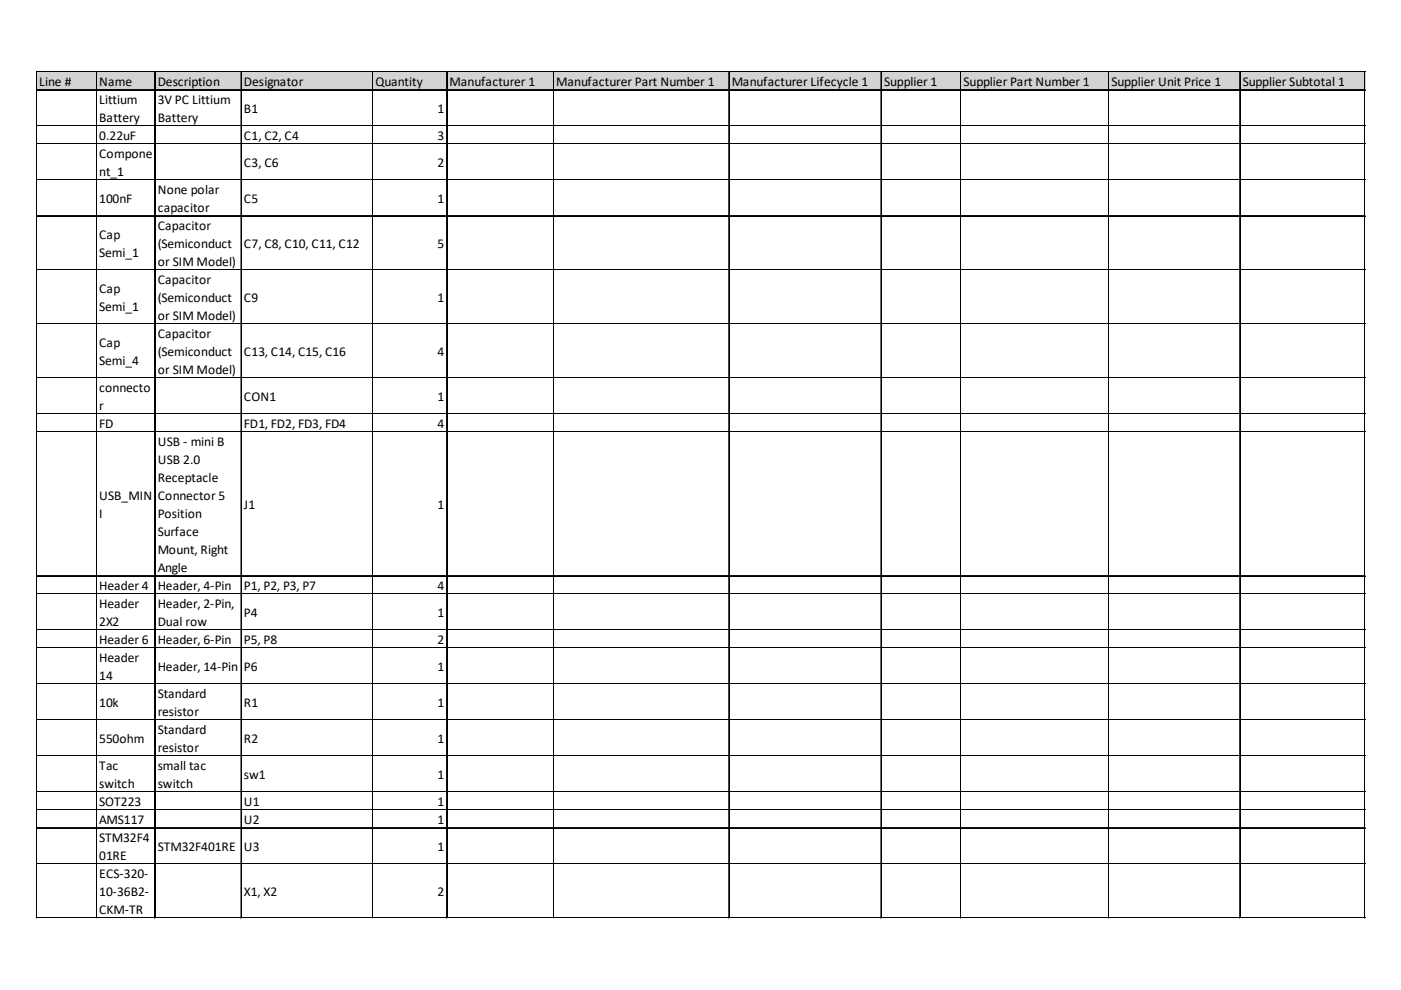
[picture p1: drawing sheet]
<svg xmlns="http://www.w3.org/2000/svg" width="297mm" height="210mm" viewBox="0 0 297 210" stroke-linecap="round" stroke-linejoin="round" font-family="sans-serif">
<defs><g id="words">
<g font-size="2.9">
<text x="8.3" y="18.2">Line #</text>
<text x="21" y="22">Littium</text>
<text x="21" y="18.2">Name</text>
<text x="33.4" y="22">3V PC Littium</text>
<text x="33.4" y="18.2">Description</text>
<text x="51.7" y="23.9">B1</text>
<text x="51.7" y="18.2">Designator</text>
<text x="79.6" y="18.2">Quantity</text>
<text x="92.8" y="23.9">1</text>
<text x="95.3" y="18.2">Manufacturer 1</text>
<text x="117.9" y="18.2">Manufacturer Part Number 1</text>
<text x="155.1" y="18.2">Manufacturer Lifecycle 1</text>
<text x="187.4" y="18.2">Supplier 1</text>
<text x="204.3" y="18.2">Supplier Part Number 1</text>
<text x="235.7" y="18.2">Supplier Unit Price 1</text>
<text x="263.5" y="18.2">Supplier Subtotal 1</text>
<text x="21" y="25.8">Battery</text>
<text x="21" y="29.7">0.22uF</text>
<text x="33.4" y="25.8">Battery</text>
<text x="51.7" y="29.7">C1, C2, C4</text>
<text x="92.8" y="29.7">3</text>
<text x="21" y="33.5">Compone</text>
<text x="51.7" y="35.4">C3, C6</text>
<text x="92.8" y="35.4">2</text>
<text x="21" y="37.3">nt_1</text>
<text x="33.4" y="41.1">None polar</text>
<text x="21" y="43">100nF</text>
<text x="33.4" y="44.9">capacitor</text>
<text x="51.7" y="43">C5</text>
<text x="92.8" y="43">1</text>
<text x="21" y="50.6">Cap</text>
<text x="33.4" y="48.7">Capacitor</text>
<text x="33.4" y="52.6">(Semiconduct</text>
<text x="51.7" y="52.6">C7, C8, C10, C11, C12</text>
<text x="92.8" y="52.6">5</text>
<text x="21" y="54.5">Semi_1</text>
<text x="33.4" y="56.4">or SIM Model)</text>
<text x="21" y="62.1">Cap</text>
<text x="21" y="65.9">Semi_1</text>
<text x="33.4" y="60.2">Capacitor</text>
<text x="33.4" y="64">(Semiconduct</text>
<text x="51.7" y="64">C9</text>
<text x="92.8" y="64">1</text>
<text x="33.4" y="67.8">or SIM Model)</text>
<text x="33.4" y="71.6">Capacitor</text>
<text x="21" y="73.5">Cap</text>
<text x="21" y="77.3">Semi_4</text>
<text x="33.4" y="75.4">(Semiconduct</text>
<text x="51.7" y="75.4">C13, C14, C15, C16</text>
<text x="92.8" y="75.4">4</text>
<text x="21" y="83.1">connecto</text>
<text x="33.4" y="79.3">or SIM Model)</text>
<text x="21" y="86.9">r</text>
<text x="51.7" y="85">CON1</text>
<text x="92.8" y="85">1</text>
<text x="21" y="90.7">FD</text>
<text x="33.4" y="94.5">USB - mini B</text>
<text x="51.7" y="90.7">FD1, FD2, FD3, FD4</text>
<text x="92.8" y="90.7">4</text>
<text x="33.4" y="98.3">USB 2.0</text>
<text x="21" y="106">USB_MIN</text>
<text x="33.4" y="102.2">Receptacle</text>
<text x="33.4" y="106">Connector 5</text>
<text x="51.7" y="107.9">J1</text>
<text x="92.8" y="107.9">1</text>
<text x="21" y="109.8">I</text>
<text x="33.4" y="109.8">Position</text>
<text x="33.4" y="113.6">Surface</text>
<text x="33.4" y="117.4">Mount, Right</text>
<text x="21" y="125.1">Header 4 Header, 4-Pin</text>
<text x="33.4" y="121.2">Angle</text>
<text x="51.7" y="125.1">P1, P2, P3, P7</text>
<text x="92.8" y="125.1">4</text>
<text x="21" y="128.9">Header</text>
<text x="33.4" y="128.9">Header, 2-Pin,</text>
<text x="51.7" y="130.8">P4</text>
<text x="92.8" y="130.8">1</text>
<text x="21" y="132.7">2X2</text>
<text x="21" y="136.5">Header 6 Header, 6-Pin</text>
<text x="33.4" y="132.7">Dual row</text>
<text x="51.7" y="136.5">P5, P8</text>
<text x="92.8" y="136.5">2</text>
<text x="21" y="140.3">Header</text>
<text x="33.4" y="142.2">Header, 14-Pin P6</text>
<text x="92.8" y="142.2">1</text>
<text x="21" y="144.1">14</text>
<text x="21" y="149.9">10k</text>
<text x="33.4" y="148">Standard</text>
<text x="51.7" y="149.9">R1</text>
<text x="92.8" y="149.9">1</text>
<text x="33.4" y="151.8">resistor</text>
<text x="33.4" y="155.6">Standard</text>
<text x="21" y="157.5">550ohm</text>
<text x="33.4" y="159.4">resistor</text>
<text x="51.7" y="157.5">R2</text>
<text x="92.8" y="157.5">1</text>
<text x="21" y="163.2">Tac</text>
<text x="21" y="167">switch</text>
<text x="33.4" y="163.2">small tac</text>
<text x="33.4" y="167">switch</text>
<text x="51.7" y="165.1">sw1</text>
<text x="92.8" y="165.1">1</text>
<text x="21" y="170.9">SOT223</text>
<text x="51.7" y="170.9">U1</text>
<text x="92.8" y="170.9">1</text>
<text x="21" y="174.7">AMS117</text>
<text x="21" y="178.5">STM32F4</text>
<text x="51.7" y="174.7">U2</text>
<text x="92.8" y="174.7">1</text>
<text x="21" y="182.3">01RE</text>
<text x="33.4" y="180.4">STM32F401RE U3</text>
<text x="92.8" y="180.4">1</text>
<text x="21" y="186.1">ECS-320-</text>
<text x="21" y="189.9">10-36B2-</text>
<text x="51.7" y="189.9">X1, X2</text>
<text x="92.8" y="189.9">2</text>
<text x="21" y="193.8">CKM-TR</text>
</g>
</g></defs>
<path d="M7.8 15.3h281.6v3.9h-281.6z" fill="#d3d3d3"/>
<g fill="none" stroke="#000" stroke-width=".21">
<path d="M7.7 15.2v179.5M7.8 15.2h281.6M7.8 19h281.6M7.8 15.3h281.6M7.8 19.1h281.6M20.4 15.3v179.4M20.5 15.3v179.4M32.8 15.3v179.4M32.9 15.3v179.4M51.1 15.3v179.4M51.2 15.3v179.4M78.9 15.3v179.4"/>
<path d="M79 15.3v179.4M94.7 15.3v179.4M94.8 15.3v179.4M117.3 15.3v179.4M117.4 15.3v179.4M154.5 15.3v179.4M154.6 15.3v179.4M186.8 15.3v179.4M186.9 15.3v179.4M203.7 15.3v179.4M235 15.3v179.4M235.1 15.3v179.4"/>
<path d="M262.8 15.3v179.4M262.9 15.3v179.4M289.3 15.3v179.4M7.8 26.6h281.6M7.8 30.4h281.6M7.8 38.1h281.6M7.8 26.7h281.6M7.8 30.5h281.6M7.8 38.2h281.6M7.8 45.7h281.6M7.8 57.1h281.6M7.8 45.8h281.6"/>
<path d="M7.8 57.2h281.6M7.8 68.6h281.6M7.8 68.7h281.6M7.8 80.1h281.6M7.8 87.7h281.6M7.8 91.5h281.6M7.8 87.8h281.6M7.8 91.6h281.6M7.8 122h281.6M7.8 125.8h281.6M7.8 133.5h281.6M7.8 137.3h281.6"/>
<path d="M7.8 122.1h281.6M7.8 125.9h281.6M7.8 133.6h281.6M7.8 137.4h281.6M7.8 144.9h281.6M7.8 152.5h281.6M7.8 145h281.6M7.8 152.7h281.6M7.8 160.2h281.6M7.8 167.8h281.6M7.8 171.6h281.6M7.8 175.4h281.6"/>
<path d="M7.8 160.3h281.6M7.8 167.9h281.6M7.8 171.7h281.6M7.8 175.6h281.6M7.8 183.1h281.6M7.8 194.5h281.6M7.8 183.2h281.6M7.8 194.6h281.6"/>
</g>
<use href="#words"/>
</svg>
